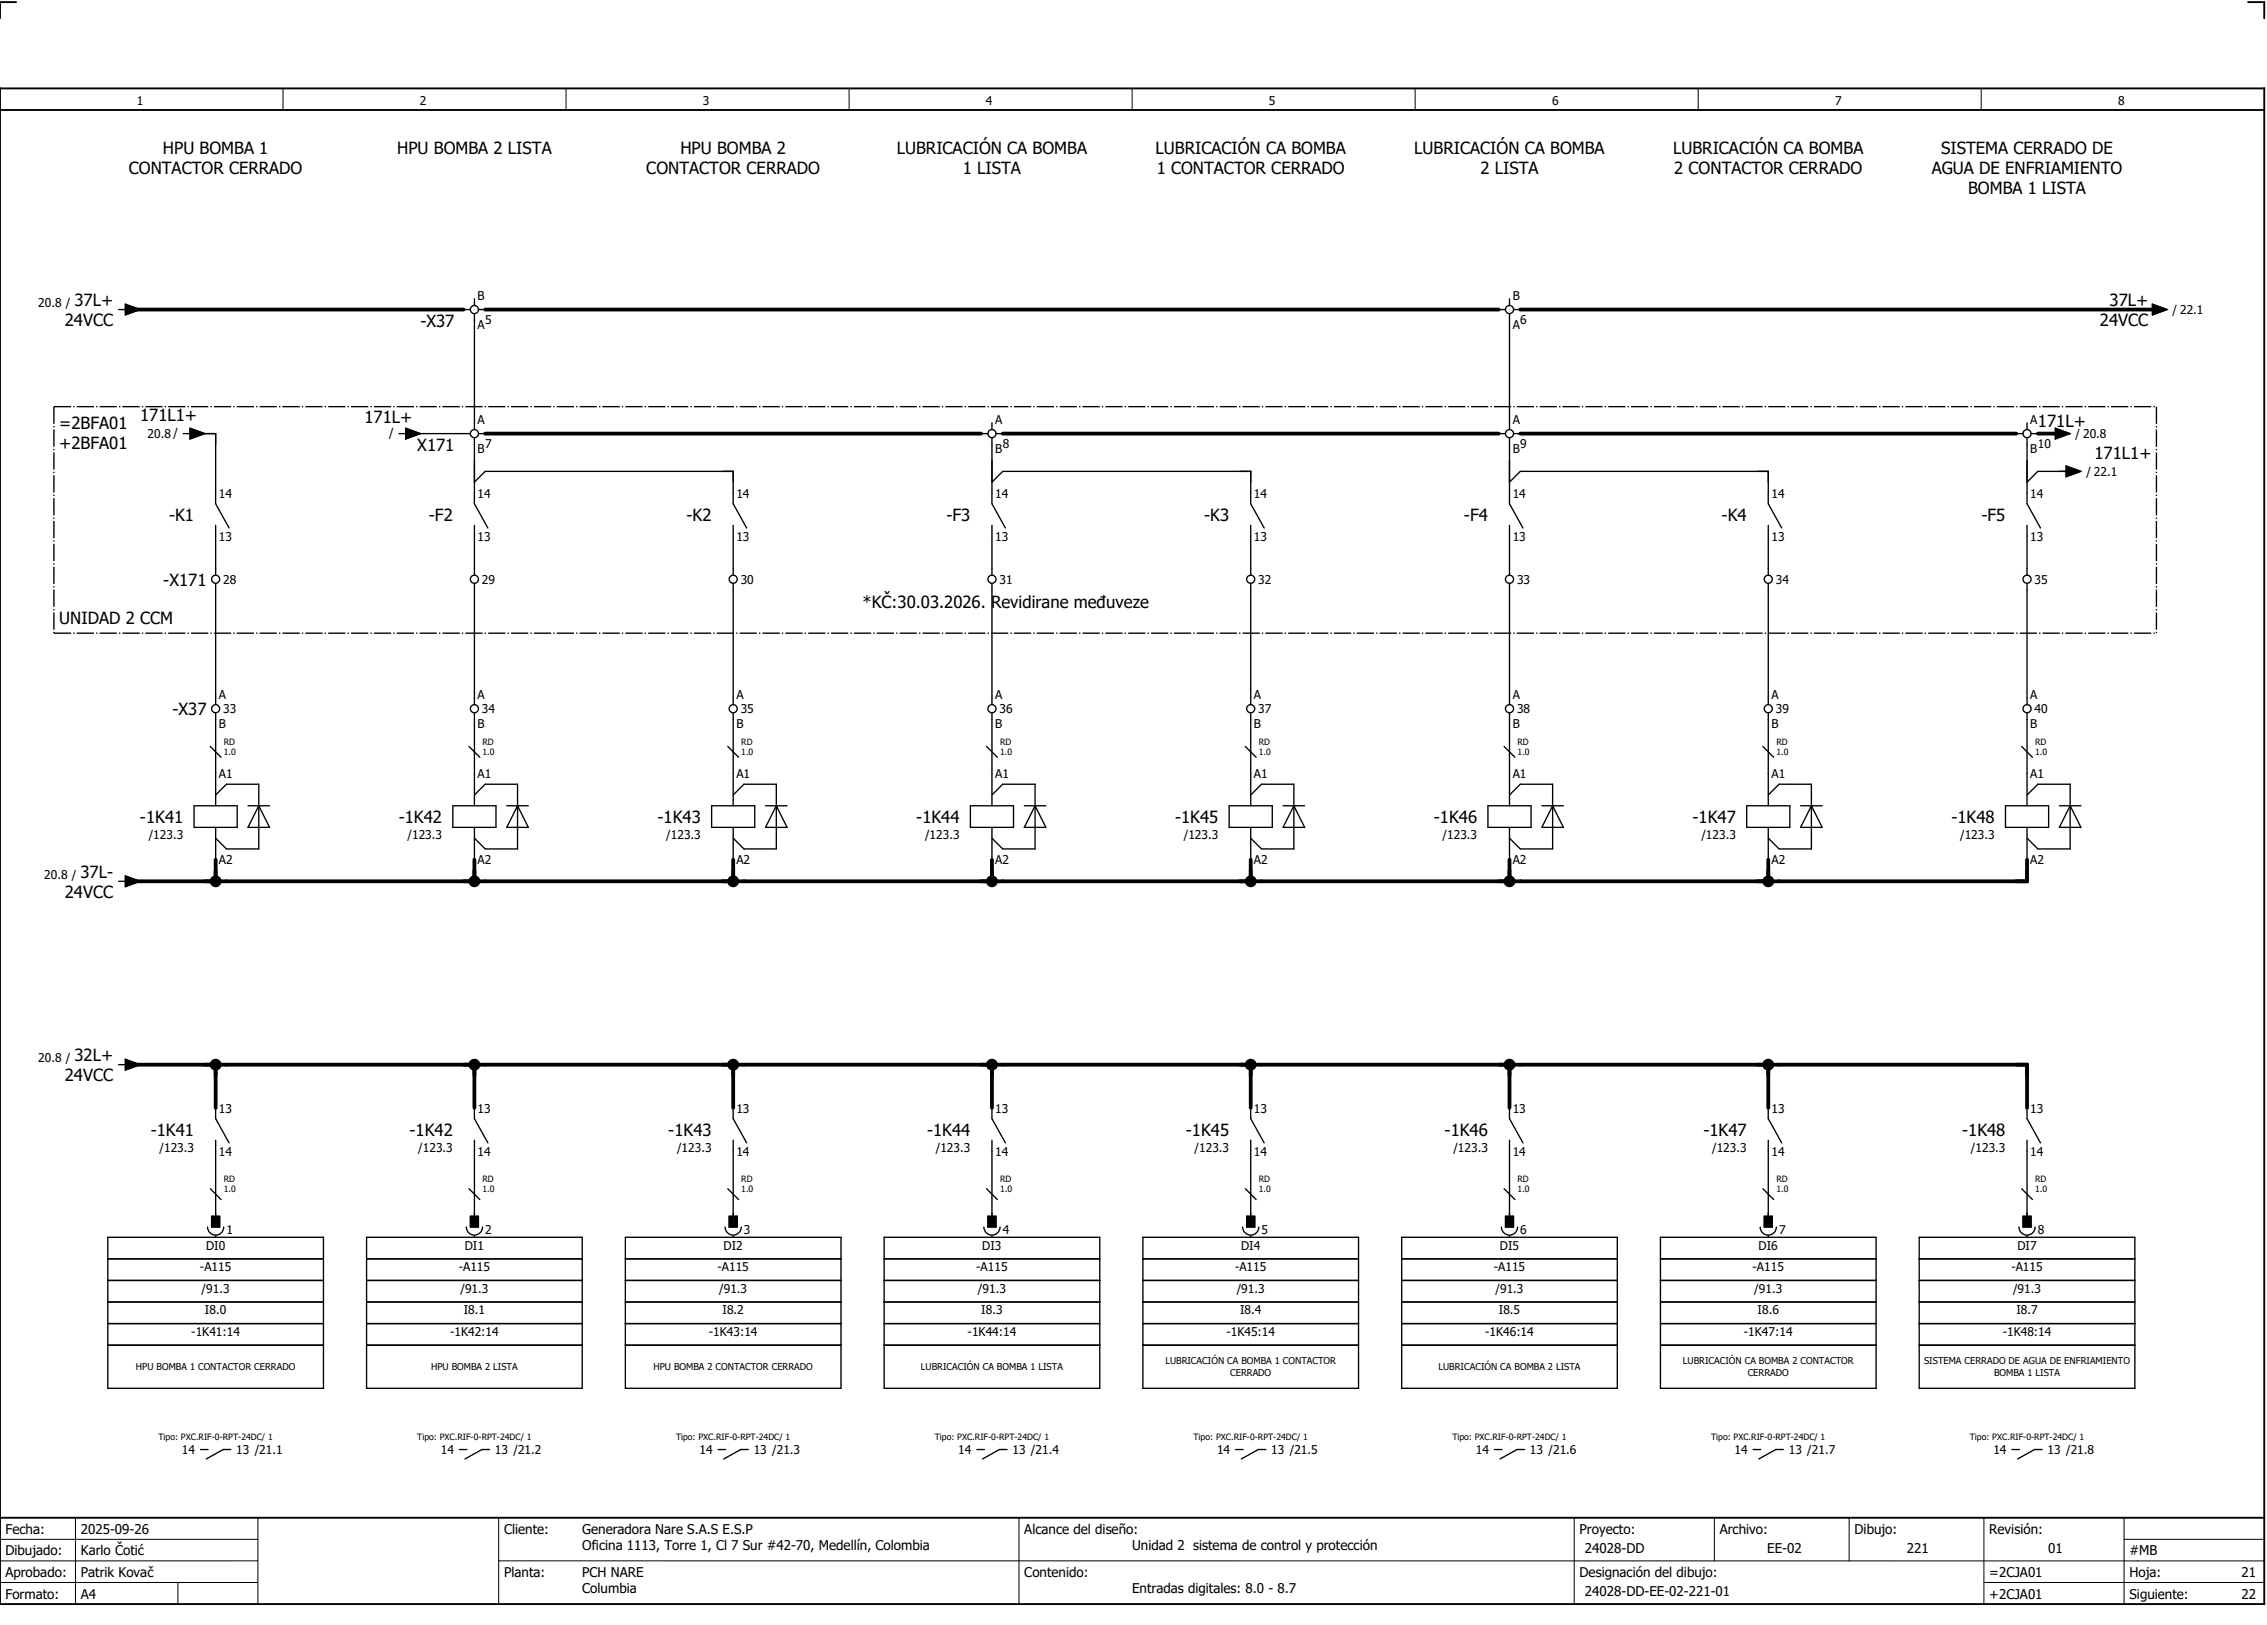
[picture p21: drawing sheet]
<svg xmlns="http://www.w3.org/2000/svg" width="421mm" height="301mm" viewBox="0 0 421 301" stroke-linecap="round" stroke-linejoin="round" font-family="sans-serif">
<defs><g id="words">
<g font-size="3.1">
<text x="30.2" y="28.5">HPU BOMBA 1</text>
<text x="73.7" y="28.5">HPU BOMBA 2 LISTA</text>
<text x="126.2" y="28.5">HPU BOMBA 2</text>
<text x="166.3" y="28.5">LUBRICACIÓN CA BOMBA</text>
<text x="214.3" y="28.5">LUBRICACIÓN CA BOMBA</text>
<text x="262.3" y="28.5">LUBRICACIÓN CA BOMBA</text>
<text x="310.3" y="28.5">LUBRICACIÓN CA BOMBA</text>
<text x="360.1" y="28.5">SISTEMA CERRADO DE</text>
<text x="23.9" y="32.3">CONTACTOR CERRADO</text>
<text x="119.9" y="32.3">CONTACTOR CERRADO</text>
<text x="178.6" y="32.3">1 LISTA</text>
<text x="214.6" y="32.3">1 CONTACTOR CERRADO</text>
<text x="274.6" y="32.3">2 LISTA</text>
<text x="310.6" y="32.3">2 CONTACTOR CERRADO</text>
<text x="358.3" y="32.3">AGUA DE ENFRIAMIENTO</text>
<text x="365.1" y="36">BOMBA 1 LISTA</text>
<text x="13.8" y="56.8">37L+</text>
<text x="391.3" y="56.8">37L+</text>
<text x="12" y="60.5">24VCC</text>
<text x="78" y="60.7">-X37</text>
<text x="389.5" y="60.5">24VCC</text>
<text x="11" y="79.5">=2BFA01</text>
<text x="11" y="83.3">+2BFA01</text>
<text x="26" y="78.1">171L1+</text>
<text x="67.6" y="78.5">171L+</text>
<text x="77.4" y="83.7">X171</text>
<text x="378" y="79.2">171L+</text>
<text x="388.5" y="85">171L1+</text>
<text x="31.4" y="96.6">-K1</text>
<text x="79.6" y="96.6">-F2</text>
<text x="127.4" y="96.6">-K2</text>
<text x="175.6" y="96.6">-F3</text>
<text x="223.4" y="96.6">-K3</text>
<text x="271.6" y="96.6">-F4</text>
<text x="319.4" y="96.6">-K4</text>
<text x="367.6" y="96.6">-F5</text>
<text x="30.3" y="108.6">-X171</text>
<text x="160" y="112.8">*KČ:30.03.2026. Revidirane međuveze</text>
<text x="11" y="115.8">UNIDAD 2 CCM</text>
<text x="32" y="132.6">-X37</text>
<text x="26" y="152.6">-1K41</text>
<text x="74" y="152.6">-1K42</text>
<text x="122" y="152.6">-1K43</text>
<text x="170" y="152.6">-1K44</text>
<text x="218" y="152.6">-1K45</text>
<text x="266" y="152.6">-1K46</text>
<text x="314" y="152.6">-1K47</text>
<text x="362" y="152.6">-1K48</text>
<text x="12" y="166.5">24VCC</text>
<text x="14.9" y="162.8">37L-</text>
<text x="13.8" y="196.8">32L+</text>
<text x="12" y="200.5">24VCC</text>
<text x="28" y="210.6">-1K41</text>
<text x="76" y="210.6">-1K42</text>
<text x="124" y="210.6">-1K43</text>
<text x="172" y="210.6">-1K44</text>
<text x="220" y="210.6">-1K45</text>
<text x="268" y="210.6">-1K46</text>
<text x="316" y="210.6">-1K47</text>
<text x="364" y="210.6">-1K48</text>
</g>
<g font-size="2.5">
<text x="1" y="284.4">Fecha:</text>
<text x="15" y="284.4">2025-09-26</text>
<text x="93.5" y="284.4">Cliente:</text>
<text x="108" y="284.4">Generadora Nare S.A.S E.S.P</text>
<text x="108" y="287.4">Oficina 1113, Torre 1, Cl 7 Sur #42-70, Medellín, Colombia</text>
<text x="190" y="284.4">Alcance del diseño:</text>
<text x="210" y="287.4">Unidad 2 sistema de control y protección</text>
<text x="293" y="284.4">Proyecto:</text>
<text x="294" y="287.9">24028-DD</text>
<text x="319" y="284.4">Archivo:</text>
<text x="327.8" y="287.9">EE-02</text>
<text x="344" y="284.4">Dibujo:</text>
<text x="353.7" y="287.9">221</text>
<text x="369" y="284.4">Revisión:</text>
<text x="379.9" y="287.9">01</text>
<text x="1" y="288.4">Dibujado:</text>
<text x="1" y="292.4">Aprobado:</text>
<text x="15" y="288.4">Karlo Čotić</text>
<text x="15" y="292.4">Patrik Kovač</text>
<text x="93.5" y="292.4">Planta:</text>
<text x="108" y="292.4">PCH NARE</text>
<text x="190" y="292.4">Contenido:</text>
<text x="293" y="292.4">Designación del dibujo:</text>
<text x="369" y="292.4">=2CJA01</text>
<text x="395" y="292.4">Hoja:</text>
<text x="395" y="288.4">#MB</text>
<text x="415.8" y="292.4">21</text>
<text x="1" y="296.4">Formato:</text>
<text x="15" y="296.4">A4</text>
<text x="108" y="295.4">Columbia</text>
<text x="210" y="295.4">Entradas digitales: 8.0 - 8.7</text>
<text x="294" y="295.9">24028-DD-EE-02-221-01</text>
<text x="369" y="296.4">+2CJA01</text>
<text x="395" y="296.4">Siguiente:</text>
<text x="415.8" y="296.4">22</text>
</g>
<g font-size="2.2">
<text x="25.4" y="19.4">1</text>
<text x="77.9" y="19.4">2</text>
<text x="130.4" y="19.4">3</text>
<text x="182.9" y="19.4">4</text>
<text x="235.4" y="19.4">5</text>
<text x="287.9" y="19.4">6</text>
<text x="340.4" y="19.4">7</text>
<text x="392.9" y="19.4">8</text>
<text x="7.1" y="56.9">20.8 /</text>
<text x="88.6" y="55.5">B</text>
<text x="280.6" y="55.5">B</text>
<text x="403" y="58.3">/ 22.1</text>
<text x="88.6" y="61">A</text>
<text x="90" y="60">5</text>
<text x="280.6" y="61">A</text>
<text x="282" y="60">6</text>
<text x="27.4" y="81.2">20.8 /</text>
<text x="72.2" y="81">/</text>
<text x="88.6" y="78.5">A</text>
<text x="90" y="83">7</text>
<text x="184.6" y="78.5">A</text>
<text x="186" y="83">8</text>
<text x="280.6" y="78.5">A</text>
<text x="282" y="83">9</text>
<text x="376.6" y="78.5">A</text>
<text x="378" y="83">10</text>
<text x="385" y="81.3">/ 20.8</text>
<text x="88.6" y="84">B</text>
<text x="184.6" y="84">B</text>
<text x="280.6" y="84">B</text>
<text x="376.6" y="84">B</text>
<text x="387" y="88.3">/ 22.1</text>
<text x="40.6" y="92.3">14</text>
<text x="88.6" y="92.3">14</text>
<text x="136.6" y="92.3">14</text>
<text x="184.6" y="92.3">14</text>
<text x="232.6" y="92.3">14</text>
<text x="280.6" y="92.3">14</text>
<text x="328.6" y="92.3">14</text>
<text x="376.6" y="92.3">14</text>
<text x="40.6" y="100.2">13</text>
<text x="88.6" y="100.2">13</text>
<text x="136.6" y="100.2">13</text>
<text x="184.6" y="100.2">13</text>
<text x="232.6" y="100.2">13</text>
<text x="280.6" y="100.2">13</text>
<text x="328.6" y="100.2">13</text>
<text x="376.6" y="100.2">13</text>
<text x="41.4" y="108.3">28</text>
<text x="89.4" y="108.3">29</text>
<text x="137.4" y="108.3">30</text>
<text x="185.4" y="108.3">31</text>
<text x="233.4" y="108.3">32</text>
<text x="281.4" y="108.3">33</text>
<text x="329.4" y="108.3">34</text>
<text x="377.4" y="108.3">35</text>
<text x="40.6" y="129.5">A</text>
<text x="88.6" y="129.5">A</text>
<text x="136.6" y="129.5">A</text>
<text x="184.6" y="129.5">A</text>
<text x="232.6" y="129.5">A</text>
<text x="280.6" y="129.5">A</text>
<text x="328.6" y="129.5">A</text>
<text x="376.6" y="129.5">A</text>
<text x="40.6" y="135">B</text>
<text x="41.4" y="132.3">33</text>
<text x="88.6" y="135">B</text>
<text x="89.4" y="132.3">34</text>
<text x="136.6" y="135">B</text>
<text x="137.4" y="132.3">35</text>
<text x="184.6" y="135">B</text>
<text x="185.4" y="132.3">36</text>
<text x="232.6" y="135">B</text>
<text x="233.4" y="132.3">37</text>
<text x="280.6" y="135">B</text>
<text x="281.4" y="132.3">38</text>
<text x="328.6" y="135">B</text>
<text x="329.4" y="132.3">39</text>
<text x="376.6" y="135">B</text>
<text x="377.4" y="132.3">40</text>
<text x="40.6" y="144.3">A1</text>
<text x="88.6" y="144.3">A1</text>
<text x="136.6" y="144.3">A1</text>
<text x="184.6" y="144.3">A1</text>
<text x="232.6" y="144.3">A1</text>
<text x="280.6" y="144.3">A1</text>
<text x="328.6" y="144.3">A1</text>
<text x="376.6" y="144.3">A1</text>
<text x="27.6" y="155.5">/123.3</text>
<text x="75.6" y="155.5">/123.3</text>
<text x="123.6" y="155.5">/123.3</text>
<text x="171.6" y="155.5">/123.3</text>
<text x="219.6" y="155.5">/123.3</text>
<text x="267.6" y="155.5">/123.3</text>
<text x="315.6" y="155.5">/123.3</text>
<text x="363.6" y="155.5">/123.3</text>
<text x="40.6" y="160.2">A2</text>
<text x="88.6" y="160.2">A2</text>
<text x="136.6" y="160.2">A2</text>
<text x="184.6" y="160.2">A2</text>
<text x="232.6" y="160.2">A2</text>
<text x="280.6" y="160.2">A2</text>
<text x="328.6" y="160.2">A2</text>
<text x="376.6" y="160.2">A2</text>
<text x="8.2" y="162.9">20.8 /</text>
<text x="7.1" y="196.9">20.8 /</text>
<text x="40.6" y="206.3">13</text>
<text x="88.6" y="206.3">13</text>
<text x="136.6" y="206.3">13</text>
<text x="184.6" y="206.3">13</text>
<text x="232.6" y="206.3">13</text>
<text x="280.6" y="206.3">13</text>
<text x="328.6" y="206.3">13</text>
<text x="376.6" y="206.3">13</text>
<text x="29.6" y="213.5">/123.3</text>
<text x="40.6" y="214.2">14</text>
<text x="77.6" y="213.5">/123.3</text>
<text x="88.6" y="214.2">14</text>
<text x="125.6" y="213.5">/123.3</text>
<text x="136.6" y="214.2">14</text>
<text x="173.6" y="213.5">/123.3</text>
<text x="184.6" y="214.2">14</text>
<text x="221.6" y="213.5">/123.3</text>
<text x="232.6" y="214.2">14</text>
<text x="269.6" y="213.5">/123.3</text>
<text x="280.6" y="214.2">14</text>
<text x="317.6" y="213.5">/123.3</text>
<text x="328.6" y="214.2">14</text>
<text x="365.6" y="213.5">/123.3</text>
<text x="376.6" y="214.2">14</text>
<text x="38.2" y="231.8">DI0</text>
<text x="42" y="228.7">1</text>
<text x="86.2" y="231.8">DI1</text>
<text x="90" y="228.7">2</text>
<text x="134.2" y="231.8">DI2</text>
<text x="138" y="228.7">3</text>
<text x="182.2" y="231.8">DI3</text>
<text x="186" y="228.7">4</text>
<text x="230.2" y="231.8">DI4</text>
<text x="234" y="228.7">5</text>
<text x="278.2" y="231.8">DI5</text>
<text x="282" y="228.7">6</text>
<text x="326.2" y="231.8">DI6</text>
<text x="330" y="228.7">7</text>
<text x="374.2" y="231.8">DI7</text>
<text x="378" y="228.7">8</text>
<text x="37.1" y="235.6">-A115</text>
<text x="37.4" y="239.6">/91.3</text>
<text x="85.1" y="235.6">-A115</text>
<text x="85.4" y="239.6">/91.3</text>
<text x="133.1" y="235.6">-A115</text>
<text x="133.4" y="239.6">/91.3</text>
<text x="181.1" y="235.6">-A115</text>
<text x="181.4" y="239.6">/91.3</text>
<text x="229.1" y="235.6">-A115</text>
<text x="229.4" y="239.6">/91.3</text>
<text x="277.1" y="235.6">-A115</text>
<text x="277.4" y="239.6">/91.3</text>
<text x="325.1" y="235.6">-A115</text>
<text x="325.4" y="239.6">/91.3</text>
<text x="373.1" y="235.6">-A115</text>
<text x="373.4" y="239.6">/91.3</text>
<text x="38" y="243.6">I8.0</text>
<text x="86" y="243.6">I8.1</text>
<text x="134" y="243.6">I8.2</text>
<text x="182" y="243.6">I8.3</text>
<text x="230" y="243.6">I8.4</text>
<text x="278" y="243.6">I8.5</text>
<text x="326" y="243.6">I8.6</text>
<text x="374" y="243.6">I8.7</text>
<text x="35.5" y="247.6">-1K41:14</text>
<text x="83.5" y="247.6">-1K42:14</text>
<text x="131.5" y="247.6">-1K43:14</text>
<text x="179.5" y="247.6">-1K44:14</text>
<text x="227.5" y="247.6">-1K45:14</text>
<text x="275.5" y="247.6">-1K46:14</text>
<text x="323.5" y="247.6">-1K47:14</text>
<text x="371.5" y="247.6">-1K48:14</text>
<text x="33.8" y="269.6">14</text>
<text x="43.8" y="269.6">13 /21.1</text>
<text x="81.8" y="269.6">14</text>
<text x="91.8" y="269.6">13 /21.2</text>
<text x="129.8" y="269.6">14</text>
<text x="139.8" y="269.6">13 /21.3</text>
<text x="177.8" y="269.6">14</text>
<text x="187.8" y="269.6">13 /21.4</text>
<text x="225.8" y="269.6">14</text>
<text x="235.8" y="269.6">13 /21.5</text>
<text x="273.8" y="269.6">14</text>
<text x="283.8" y="269.6">13 /21.6</text>
<text x="321.8" y="269.6">14</text>
<text x="331.8" y="269.6">13 /21.7</text>
<text x="369.8" y="269.6">14</text>
<text x="379.8" y="269.6">13 /21.8</text>
</g>
<g font-size="1.7">
<text x="25.2" y="254">HPU BOMBA 1 CONTACTOR CERRADO</text>
<text x="80" y="254">HPU BOMBA 2 LISTA</text>
<text x="121.2" y="254">HPU BOMBA 2 CONTACTOR CERRADO</text>
<text x="170.8" y="254">LUBRICACIÓN CA BOMBA 1 LISTA</text>
<text x="216.2" y="252.9">LUBRICACIÓN CA BOMBA 1 CONTACTOR</text>
<text x="228.2" y="255">CERRADO</text>
<text x="266.8" y="254">LUBRICACIÓN CA BOMBA 2 LISTA</text>
<text x="312.2" y="252.9">LUBRICACIÓN CA BOMBA 2 CONTACTOR</text>
<text x="324.2" y="255">CERRADO</text>
<text x="356.9" y="252.9">SISTEMA CERRADO DE AGUA DE ENFRIAMIENTO</text>
<text x="369.9" y="255">BOMBA 1 LISTA</text>
</g>
<g font-size="1.6">
<text x="41.5" y="140">1.0</text>
<text x="41.5" y="138.1">RD</text>
<text x="89.5" y="140">1.0</text>
<text x="89.5" y="138.1">RD</text>
<text x="137.5" y="140">1.0</text>
<text x="137.5" y="138.1">RD</text>
<text x="185.5" y="140">1.0</text>
<text x="185.5" y="138.1">RD</text>
<text x="233.5" y="140">1.0</text>
<text x="233.5" y="138.1">RD</text>
<text x="281.5" y="140">1.0</text>
<text x="281.5" y="138.1">RD</text>
<text x="329.5" y="140">1.0</text>
<text x="329.5" y="138.1">RD</text>
<text x="377.5" y="140">1.0</text>
<text x="377.5" y="138.1">RD</text>
<text x="41.5" y="221.1">1.0</text>
<text x="41.5" y="219.1">RD</text>
<text x="89.5" y="221.1">1.0</text>
<text x="89.5" y="219.1">RD</text>
<text x="137.5" y="221.1">1.0</text>
<text x="137.5" y="219.1">RD</text>
<text x="185.5" y="221.1">1.0</text>
<text x="185.5" y="219.1">RD</text>
<text x="233.5" y="221.1">1.0</text>
<text x="233.5" y="219.1">RD</text>
<text x="281.5" y="221.1">1.0</text>
<text x="281.5" y="219.1">RD</text>
<text x="329.5" y="221.1">1.0</text>
<text x="329.5" y="219.1">RD</text>
<text x="377.5" y="221.1">1.0</text>
<text x="377.5" y="219.1">RD</text>
<text x="29.4" y="267.1">Tipo: PXC.RIF-0-RPT-24DC/ 1</text>
<text x="77.4" y="267.1">Tipo: PXC.RIF-0-RPT-24DC/ 1</text>
<text x="125.4" y="267.1">Tipo: PXC.RIF-0-RPT-24DC/ 1</text>
<text x="173.4" y="267.1">Tipo: PXC.RIF-0-RPT-24DC/ 1</text>
<text x="221.4" y="267.1">Tipo: PXC.RIF-0-RPT-24DC/ 1</text>
<text x="269.4" y="267.1">Tipo: PXC.RIF-0-RPT-24DC/ 1</text>
<text x="317.4" y="267.1">Tipo: PXC.RIF-0-RPT-24DC/ 1</text>
<text x="365.4" y="267.1">Tipo: PXC.RIF-0-RPT-24DC/ 1</text>
</g>
</g></defs>
<path d="M0 16.4h420v281h-420zM3 .4h-3v3M417 .4h3v3M0 20.4h420M0 281.4h420" fill="none" stroke="#000" stroke-width=".35"/>
<g fill="none" stroke="#000" stroke-width=".19">
<path d="M52.5 16.4v4M105 16.4v4M157.5 16.4v4M210 16.4v4M262.5 16.4v4M315 16.4v4M367.5 16.4v4M0 285.4h47.8M0 293.4h47.8M14 281.4v16M33 293.4v4M47.8 281.4v16"/>
<path d="M47.8 289.4h-47.8M92.5 281.4v16M92.5 289.4h327.5M189 281.4v16M292 281.4v15.8M318 281.4v8M343 281.4v8M368 281.4v15.8M368 293.4h52M394 285.4h26M394 281.4v15.8"/>
</g>
<g fill="none" stroke="#000" stroke-width=".7">
<path d="M24 57.4h62M90 57.4h188M282 57.4h118M90 80.4h92M186 80.4h92M282 80.4h92M378 80.4h4M40 159.4v4M88 159.4v4M136 159.4v4M184 159.4v4M232 159.4v4"/>
<path d="M280 159.4v4M328 159.4v4M376 159.4v4h-352M24 197.4h352v8M40 197.4v8M88 197.4v8M136 197.4v8M184 197.4v8M232 197.4v8M280 197.4v8M328 197.4v8"/>
</g>
<g fill="none" stroke="#000" stroke-width=".25">
<path d="M22 57.4h1.2M23.2 56.4l2.8 1-2.8 1zM86 57.4h1.3M88 55.4v1.2M88 58.1v21.5M88.8 57.4h1.2M278 57.4h1.3M280 55.4v1.2M280 58.1v21.5M280.8 57.4h1.2M398 57.4h1.2M399.2 56.4l2.8 1-2.8 1z"/>
<path d="M35.3 79.4l2.7 1-2.7 1zM75.2 79.4l2.8 1-2.8 1zM184 78.4v1.2M376 78.4v1.2M381.3 79.4l2.7 1-2.7 1zM34 80.4h1.3M36 80.4h4v11M40 91.4v2l2.5 4.5M40 97.4v9.2M74 80.4h1.2M76 80.4h11.3M88 81.1v12.3l2.5 4.5"/>
<path d="M88 97.4v9.2M88 89.4l2-2h46v6l2.5 4.5M88.8 80.4h1.2M136 97.4v9.2M182 80.4h1.3M184 89.4l2-2h46v6l2.5 4.5M184 81.1v12.3l2.5 4.5M184 97.4v9.2M184.8 80.4h1.2M232 97.4v9.2M278 80.4h1.3M280 89.4l2-2h46v6l2.5 4.5"/>
<path d="M280 81.1v12.3l2.5 4.5M280 97.4v9.2M280.8 80.4h1.2M328 97.4v9.2M374 80.4h1.2M376 81.1v12.3l2.5 4.5M376 97.4v9.2M376.7 80.4h1.3M380 80.4h1.3M383.3 86.4l2.7 1-2.7 1zM384 87.4h-6l-2 2M40 108.1v22.5"/>
<path d="M88 108.1v22.5M136 108.1v22.5M184 108.1v22.5M232 108.1v22.5M280 108.1v22.5M328 108.1v22.5M376 108.1v22.5M39 138.4l2 2M40 132.1v17.3M87 138.4l2 2M88 132.1v17.3M135 138.4l2 2"/>
<path d="M136 132.1v17.3M183 138.4l2 2M184 132.1v17.3M231 138.4l2 2M232 132.1v17.3M279 138.4l2 2M280 132.1v17.3M327 138.4l2 2M328 132.1v17.3M375 138.4l2 2M376 132.1v17.3M36 149.4h8v4h-8z"/>
<path d="M40 153.4v6M40 147.4l2-2h6v12h-6l-2-2M46 149.4h4M48 149.4h.1M48 149.4l2 4h-4zM84 149.4h8v4h-8zM88 153.4v6M88 147.4l2-2h6v12h-6l-2-2M94 149.4h4M96 149.4h.1M96 149.4l2 4h-4zM132 149.4h8v4h-8z"/>
<path d="M136 153.4v6M136 147.4l2-2h6v12h-6l-2-2M142 149.4h4M144 149.4h.1M144 149.4l2 4h-4zM180 149.4h8v4h-8zM184 153.4v6M184 147.4l2-2h6v12h-6l-2-2M190 149.4h4M192 149.4h.1M192 149.4l2 4h-4zM228 149.4h8v4h-8z"/>
<path d="M232 153.4v6M232 147.4l2-2h6v12h-6l-2-2M238 149.4h4M240 149.4h.1M240 149.4l2 4h-4zM276 149.4h8v4h-8zM280 153.4v6M280 147.4l2-2h6v12h-6l-2-2M286 149.4h4M288 149.4h.1M288 149.4l2 4h-4zM324 149.4h8v4h-8z"/>
<path d="M328 153.4v6M328 147.4l2-2h6v12h-6l-2-2M334 149.4h4M336 149.4h.1M336 149.4l2 4h-4zM372 149.4h8v4h-8zM376 153.4v6M376 147.4l2-2h6v12h-6l-2-2M382 149.4h4M384 149.4h.1M384 149.4l2 4h-4zM22 163.4h1.2"/>
<path d="M23.2 162.4l2.8 1-2.8 1zM22 197.4h1.2M23.2 196.4l2.8 1-2.8 1zM40 205.4v2l2.5 4.5M40 211.4v14M88 205.4v2l2.5 4.5M88 211.4v14M136 205.4v2l2.5 4.5M136 211.4v14M184 205.4v2l2.5 4.5M184 211.4v14M232 205.4v2l2.5 4.5"/>
<path d="M232 211.4v14M280 205.4v2l2.5 4.5M280 211.4v14M328 205.4v2l2.5 4.5M328 211.4v14M376 205.4v2l2.5 4.5M376 211.4v14M20 237.4h40M20 229.4h40v28h-40zM20 233.4h40M38.5 227.5a1.5 1.5 0 0 0 1.5 1.5 1.5 1.5 0 0 0 1.5-1.5M39 220.4l2 2"/>
<path d="M39.3 225.5h1.5v2h-1.5zM40 229.1v.3M68 237.4h40M68 233.4h40M68 229.4h40v28h-40zM86.5 227.5a1.5 1.5 0 0 0 1.5 1.5 1.5 1.5 0 0 0 1.5-1.5M87 220.4l2 2M87.3 225.5h1.5v2h-1.5zM88 229.1v.3M116 237.4h40M116 233.4h40M116 229.4h40v28h-40z"/>
<path d="M134.5 227.5a1.5 1.5 0 0 0 1.5 1.5 1.5 1.5 0 0 0 1.5-1.5M135 220.4l2 2M135.3 225.5h1.5v2h-1.5zM136 229.1v.3M164 237.4h40M164 233.4h40M164 229.4h40v28h-40zM182.5 227.5a1.5 1.5 0 0 0 1.5 1.5 1.5 1.5 0 0 0 1.5-1.5M183 220.4l2 2M183.3 225.5h1.5v2h-1.5zM184 229.1v.3M212 237.4h40"/>
<path d="M212 233.4h40M212 229.4h40v28h-40zM230.5 227.5a1.5 1.5 0 0 0 1.5 1.5 1.5 1.5 0 0 0 1.5-1.5M231 220.4l2 2M231.3 225.5h1.5v2h-1.5zM232 229.1v.3M260 237.4h40M260 233.4h40M260 229.4h40v28h-40zM278.5 227.5a1.5 1.5 0 0 0 1.5 1.5 1.5 1.5 0 0 0 1.5-1.5M279 220.4l2 2M279.3 225.5h1.5v2h-1.5z"/>
<path d="M280 229.1v.3M308 237.4h40M308 233.4h40M308 229.4h40v28h-40zM326.5 227.5a1.5 1.5 0 0 0 1.5 1.5 1.5 1.5 0 0 0 1.5-1.5M327 220.4l2 2M327.3 225.5h1.5v2h-1.5zM328 229.1v.3M356 237.4h40M356 233.4h40M356 229.4h40v28h-40zM374.5 227.5a1.5 1.5 0 0 0 1.5 1.5 1.5 1.5 0 0 0 1.5-1.5"/>
<path d="M375 220.4l2 2M375.2 225.5h1.5v2h-1.5zM376 229.1v.3M20 249.4h40M20 245.4h40M20 241.4h40M68 249.4h40M68 245.4h40M68 241.4h40M116 249.4h40M116 245.4h40M116 241.4h40"/>
<path d="M164 249.4h40M164 245.4h40M164 241.4h40M212 249.4h40M212 245.4h40M212 241.4h40M260 249.4h40M260 245.4h40M260 241.4h40M308 249.4h40M308 245.4h40M308 241.4h40"/>
<path d="M356 249.4h40M356 245.4h40M356 241.4h40M37.2 268.7h1.4M42.8 268.7h-1.4l-3.1 1.8M85.2 268.7h1.4M90.8 268.7h-1.4l-3.1 1.8M133.2 268.7h1.4M138.8 268.7h-1.4l-3.1 1.8M181.2 268.7h1.4M186.8 268.7h-1.4l-3.1 1.8M229.2 268.7h1.4"/>
<path d="M234.8 268.7h-1.4l-3.1 1.8M277.2 268.7h1.4M282.8 268.7h-1.4l-3.1 1.8M325.2 268.7h1.4M330.8 268.7h-1.4l-3.1 1.8M373.2 268.7h1.4M378.8 268.7h-1.4l-3.1 1.8"/>
<circle cx="88" cy="57.4" r=".75"/>
<circle cx="280" cy="57.4" r=".75"/>
<circle cx="88" cy="80.4" r=".75"/>
<circle cx="184" cy="80.4" r=".75"/>
<circle cx="280" cy="80.4" r=".75"/>
<circle cx="376" cy="80.4" r=".75"/>
<circle cx="40" cy="107.4" r=".75"/>
<circle cx="88" cy="107.4" r=".75"/>
<circle cx="136" cy="107.4" r=".75"/>
<circle cx="184" cy="107.4" r=".75"/>
<circle cx="232" cy="107.4" r=".75"/>
<circle cx="280" cy="107.4" r=".75"/>
<circle cx="328" cy="107.4" r=".75"/>
<circle cx="376" cy="107.4" r=".75"/>
<circle cx="40" cy="131.4" r=".75"/>
<circle cx="88" cy="131.4" r=".75"/>
<circle cx="136" cy="131.4" r=".75"/>
<circle cx="184" cy="131.4" r=".75"/>
<circle cx="232" cy="131.4" r=".75"/>
<circle cx="280" cy="131.4" r=".75"/>
<circle cx="328" cy="131.4" r=".75"/>
<circle cx="376" cy="131.4" r=".75"/>
</g>
<g fill="#000">
<circle cx="40" cy="163.4" r="1.1"/>
<circle cx="88" cy="163.4" r="1.1"/>
<circle cx="136" cy="163.4" r="1.1"/>
<circle cx="184" cy="163.4" r="1.1"/>
<circle cx="232" cy="163.4" r="1.1"/>
<circle cx="280" cy="163.4" r="1.1"/>
<circle cx="328" cy="163.4" r="1.1"/>
<circle cx="40" cy="197.4" r="1.1"/>
<circle cx="88" cy="197.4" r="1.1"/>
<circle cx="136" cy="197.4" r="1.1"/>
<circle cx="184" cy="197.4" r="1.1"/>
<circle cx="232" cy="197.4" r="1.1"/>
<circle cx="280" cy="197.4" r="1.1"/>
<circle cx="328" cy="197.4" r="1.1"/>
</g>
<g fill="#000" stroke="#000" stroke-width=".19">
<path d="M23.2 56.4l2.8 1-2.8 1zM399.2 56.4l2.8 1-2.8 1zM35.3 79.4l2.7 1-2.7 1zM75.2 79.4l2.8 1-2.8 1zM381.3 79.4l2.7 1-2.7 1zM383.3 86.4l2.7 1-2.7 1zM23.2 162.4l2.8 1-2.8 1zM23.2 196.4l2.8 1-2.8 1zM39.3 225.5h1.5v2h-1.5zM87.3 225.5h1.5v2h-1.5zM135.3 225.5h1.5v2h-1.5zM183.3 225.5h1.5v2h-1.5z"/>
<path d="M231.3 225.5h1.5v2h-1.5zM279.3 225.5h1.5v2h-1.5zM327.3 225.5h1.5v2h-1.5zM375.2 225.5h1.5v2h-1.5z"/>
</g>
<path d="M10 75.4h390M10 75.4v42M400 75.4v42M10 117.4h390" fill="none" stroke="#000" stroke-width=".25" stroke-dasharray="3.2 .4 .3 .4" stroke-linecap="butt"/>
<use href="#words"/>
</svg>
